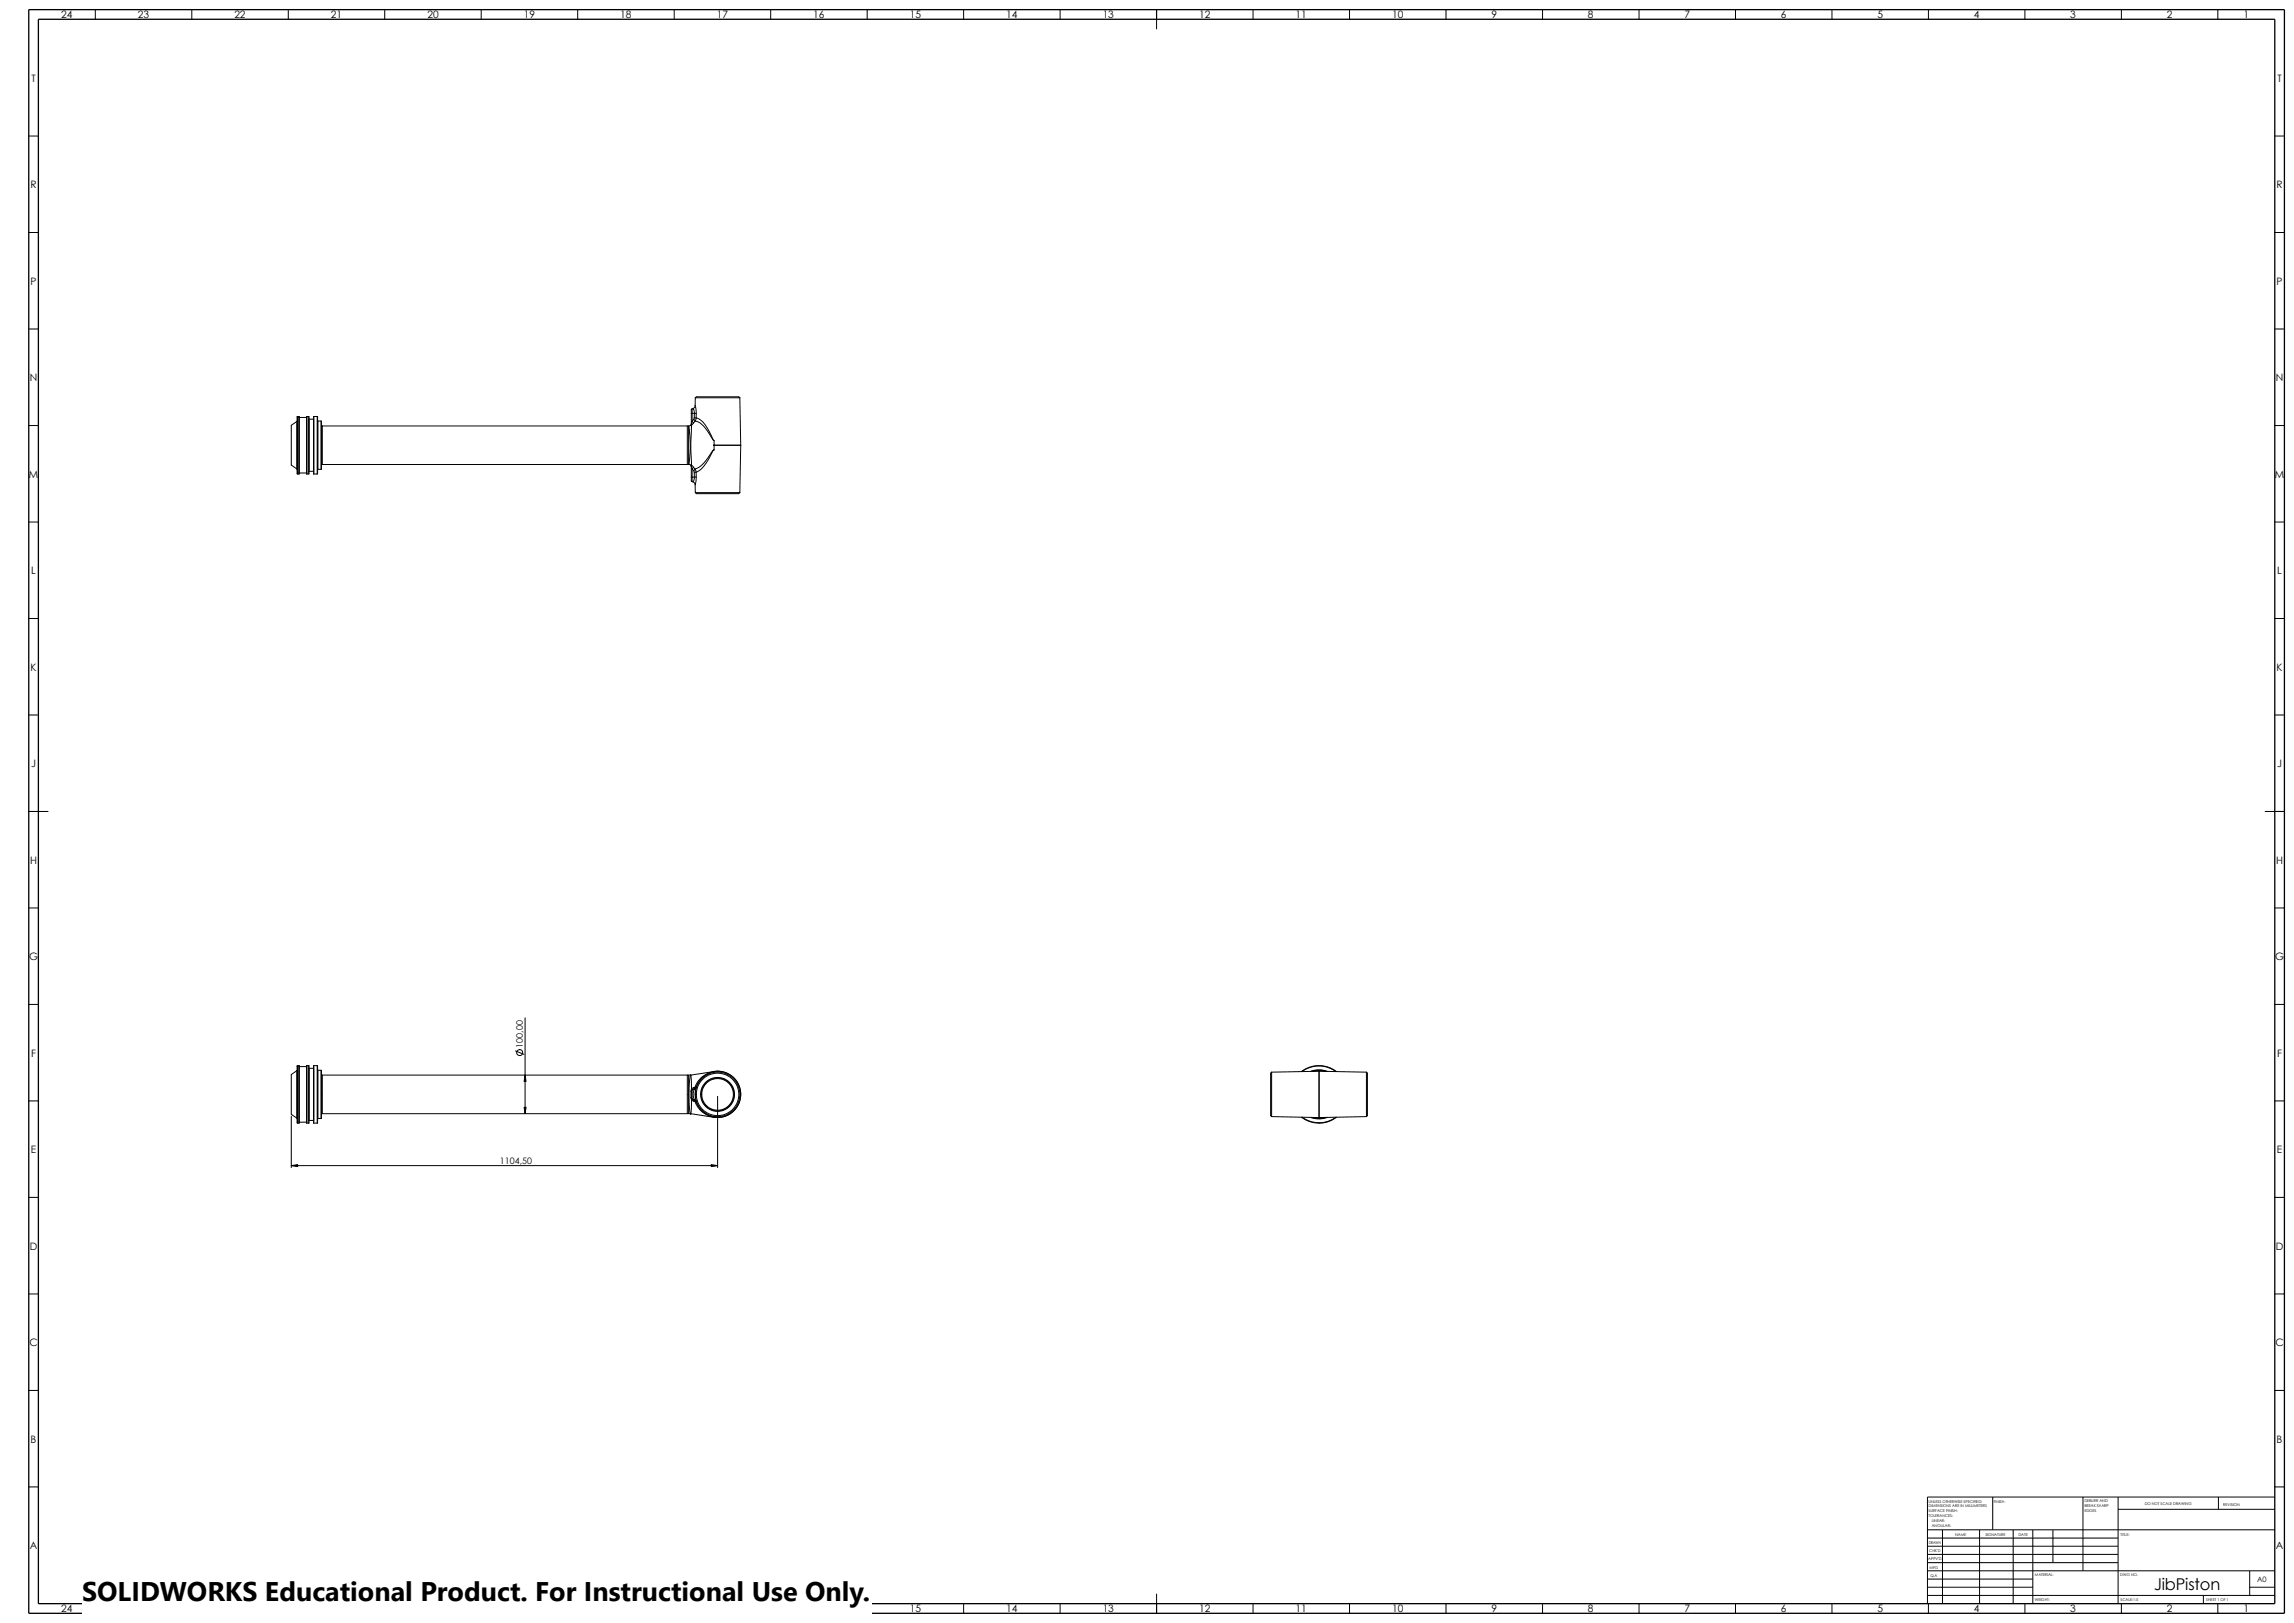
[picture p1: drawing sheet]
<svg xmlns="http://www.w3.org/2000/svg" width="1189mm" height="841mm" viewBox="0 0 1189 841" stroke-linecap="round" stroke-linejoin="round" font-family="sans-serif">
<defs><g id="words">
<text font-size="14" x="43" y="830">SOLIDWORKS Educational Product. For Instructional Use Only.</text>
<text font-size="8.4" x="1116" y="824">JibPiston</text>
<g font-size="5.3">
<text x="32" y="10">24</text>
<text x="71" y="10">23</text>
<text x="121" y="10">22</text>
<text x="171" y="10">21</text>
<text x="221" y="10">20</text>
<text x="271" y="10">19</text>
<text x="321" y="10">18</text>
<text x="371" y="10">17</text>
<text x="421" y="10">16</text>
<text x="471" y="10">15</text>
<text x="521" y="10">14</text>
<text x="571" y="10">13</text>
<text x="621" y="10">12</text>
<text x="671" y="10">11</text>
<text x="721" y="10">10</text>
<text x="773" y="10">9</text>
<text x="823" y="10">8</text>
<text x="873" y="10">7</text>
<text x="923" y="10">6</text>
<text x="973" y="10">5</text>
<text x="1023" y="10">4</text>
<text x="1073" y="10">3</text>
<text x="1123" y="10">2</text>
<text x="1163" y="10">1</text>
<text x="16" y="42">T</text>
<text x="1180" y="42">T</text>
<text x="16" y="98">R</text>
<text x="1180" y="98">R</text>
<text x="16" y="148">P</text>
<text x="1180" y="148">P</text>
<text x="15" y="198">N</text>
<text x="1179" y="198">N</text>
<text x="15" y="248">M</text>
<text x="1179" y="248">M</text>
<text x="16" y="298">L</text>
<text x="1180" y="298">L</text>
<text x="16" y="348">K</text>
<text x="1180" y="348">K</text>
<text x="16" y="398">J</text>
<text x="1180" y="398">J</text>
<text x="16" y="448">H</text>
<text x="1180" y="448">H</text>
<text x="15" y="498">G</text>
<text x="1179" y="498">G</text>
<text x="16" y="548">F</text>
<text x="1180" y="548">F</text>
<text x="16" y="598">E</text>
<text x="1180" y="598">E</text>
<text x="15" y="648">D</text>
<text x="1179" y="648">D</text>
<text x="15" y="698">C</text>
<text x="1179" y="698">C</text>
<text x="16" y="748">B</text>
<text x="1180" y="748">B</text>
<text x="15" y="803">A</text>
<text x="1179" y="803">A</text>
<text x="32" y="836">24</text>
<text x="471" y="836">15</text>
<text x="521" y="836">14</text>
<text x="571" y="836">13</text>
<text x="621" y="836">12</text>
<text x="671" y="836">11</text>
<text x="721" y="836">10</text>
<text x="773" y="836">9</text>
<text x="823" y="836">8</text>
<text x="873" y="836">7</text>
<text x="923" y="836">6</text>
<text x="973" y="836">5</text>
<text x="1023" y="836">4</text>
<text x="1073" y="836">3</text>
<text x="1123" y="836">2</text>
<text x="1163" y="836">1</text>
</g>
<g font-size="4.6">
<text x="271" y="543" transform="rotate(-90 271 543)">100,00</text>
<text x="259" y="603">1104,50</text>
</g>
<text font-size="3.9" x="1170" y="820">A0</text>
<g font-size="2">
<text x="999" y="779">UNLESS OTHERWISE SPECIFIED:</text>
<text x="1033" y="779">FINISH:</text>
<text x="1080" y="779">DEBURR AND</text>
<text x="999" y="781">DIMENSIONS ARE IN MILLIMETERS</text>
<text x="999" y="784">SURFACE FINISH:</text>
<text x="1080" y="784">EDGES</text>
<text x="1080" y="781">BREAK SHARP</text>
<text x="1112" y="780">DO NOT SCALE DRAWING</text>
<text x="1152" y="780">REVISION</text>
<text x="999" y="786">TOLERANCES:</text>
<text x="1001" y="791">ANGULAR:</text>
<text x="1001" y="789">LINEAR:</text>
<text x="1013" y="796">NAME</text>
<text x="1029" y="796">SIGNATURE</text>
<text x="1046" y="796">DATE</text>
<text x="1099" y="796">TITLE:</text>
<text x="1000" y="800">DRAWN</text>
<text x="999" y="808">APPV'D</text>
<text x="1000" y="804">CHK'D</text>
<text x="1000" y="813">MFG</text>
<text x="1000" y="817">Q.A</text>
<text x="1055" y="817">MATERIAL:</text>
<text x="1099" y="817">DWG NO.</text>
<text x="1055" y="830">WEIGHT:</text>
<text x="1099" y="830">SCALE:1:5</text>
<text x="1143" y="830">SHEET 1 OF 1</text>
</g>
</g></defs>
<g fill="none" stroke="#000" stroke-width=".52">
<path d="M49 5v5M99 5v5M149 5v5M199 5v5M249 5v5M299 5v5M349 5v5M399 5v5M449 5v5M499 5v5M549 5v5M599 5v10"/>
<path d="M649 5v5M699 5v5M749 5v5M799 5v5M849 5v5M899 5v5M949 5v5M999 5v5M1049 5v5M1099 5v5M1149 5v5M15 70h5"/>
<path d="M1179 70h5M15 120h5M1179 120h5M15 170h5M1179 170h5M154 218v25M154 218l-3 2v21l3 2M154 218h.1M154 216v30M154 216h1M155 216h.1M155 216v30"/>
<path d="M155 216v29M155 216h4M159 216v29M159 216h.1M159 216v30M159 216h1M160 216h.1M160 216v30M160 217h.1M160 217v27M160 217h3M163 217v27"/>
<path d="M163 216h.1M163 217h.1M163 216v30M163 216h1M164 216v30M165 218h.1M165 218h1M165 218v25M166 218v25M358 220h.1M358 214v6M358 214h2"/>
<path d="M359 212l-1 2M359 218v1M359 218l-1 2M359 212v6M359 212l1 2M359 212h.1M359 219l-1 1M359 217l1 1M359 217v1M360 217h-1M360 217h1M360 214h1"/>
<path d="M360 214v3M360 218a12 12 0 0 1 9 8l1 2M360 218l-1 1M360 210l-1 2M360 210l1 4M360 206v4M360 206h1h22M360 206h23M361 217l-1 1M361 217a12 12 0 0 1 7 8l2 3v5M361 214v3M383 206l1 25"/>
<path d="M15 221h5M356 221v20M356 221h-189M356 221h1M357 221v20h1M357 221h.1M357 221l1 10-1 10M358 220l-1 1M358 220v21M370 233a26 26 0 0 1-9 12M370 233a35 35 0 0 1-9 10h-1M384 231h.1"/>
<path d="M384 231h-14h14M384 231l-1 24M1179 221h5M154 243h.1M154 246h1M155 246h.1M155 245h.1M155 245h4M159 245h.1M159 246h.1M159 246h1M160 246h.1"/>
<path d="M160 244h.1M160 244h3M163 244h.1M163 246h.1M163 246h1M165 243h.1M165 243h1M167 241h.1M167 241v-20v20M167 241h189M357 241h-1M357 241h.1"/>
<path d="M358 241v1M358 241h.1M358 242l1 8M358 242l1 1M358 247h2M358 241l1 1M359 243v7M359 250h.1M359 243v1M359 250l1 1M359 242v1M359 242l1 1"/>
<path d="M359 244l1 1M360 245v2M360 247l-1 3M360 243l1 2M360 243l-1 1M360 251v4M360 255l1 1h22v-1M360 255h23M361 245h-1M361 245v2M361 247l-1 4M361 247h-1"/>
<path d="M15 271h5M1179 271h5M15 321h5M1179 321h5M15 371h5M1179 371h5M15 420h10M1174 420h10M15 470h5M1179 470h5M15 520h5M272 527v50"/>
<path d="M1179 520h5M154 555v24M154 555l-3 2v20l3 2M154 555h.1M154 552v30M154 552h1M155 552h.1M155 552v30M155 553h.1M155 553h4M155 553v28M159 553v28"/>
<path d="M159 553h.1M159 552h.1M159 552v30M159 552h1M160 552h.1M160 552v30M160 554h.1M160 554h3M160 554v27M163 554v27M163 554h.1M163 552h.1"/>
<path d="M163 552v30M163 552h1M164 552v30M165 554v1M165 555v25M165 555h1M166 555v25M167 557v20zM267 545l5 1M272 557l1 3h-1zM356 557v20M356 557h-189"/>
<path d="M356 557h1M357 557v20M357 557h1M358 557l-1 10 1 10h-1M358 557v7M358 557h.1M370 555h.1M370 555a12 12 0 0 0-9 8M370 555h5l4 3 4 4 1 5-1 4-3 5-4 2-6 1M370 555l-12 2M370 555a13 13 0 0 0-10 8M372 555l4 1 5 3 2 4 1 5-2 5-3 4-4 2h-5"/>
<path d="M372 555h-2M659 556h-1v22l1 1M659 556v23M674 555l5-2 4-1 5 1 5 2M675 555l4-2 4-1 4 1 5 2M679 555l4-1 5 1M680 555h3h4M681 555h5M684 555v24M684 555h.1M684 555l-25 1M684 555l24 1"/>
<path d="M708 556h1v22l-1 1M708 556v23M15 570h5M151 578v27M154 579v1M165 580h.1M165 580h1M167 577h189M272 574h1l-1 3zM357 577h-1M358 577h.1M358 577l12 2"/>
<path d="M358 569v1M358 569h.1M358 569h1M358 565h.1M358 565v4M358 570v7M358 570l1 1M358 564v1M359 565h-1M359 569v2M359 565v4M359 569l1 1"/>
<path d="M359 564v1M359 564h-1M359 571h1M359 570l1 1M360 570l1 1M360 564l-1 3 1 3M360 564l-1 1M360 563l-1 1M360 571a12 12 0 0 0 10 8M360 571h1M361 571a12 12 0 0 0 9 8M361 563h-1"/>
<path d="M361 571h.1M361 563l-1 4 1 4M361 563l-1 1M361 563h.1M370 579h.1M372 568v37M659 579h25M674 579l5 2 5 1 4-1 5-2M675 579l4 2 5 1 4-1 4-2M679 579l5 1 4-1M680 579l4 1 3-1M681 579h6"/>
<path d="M684 579h.1M708 579h-24M1179 570h5M154 582h1M155 582h.1M155 581v1M155 581h4M159 581v1M159 582h.1M159 582h1M160 582h.1M160 581h.1"/>
<path d="M160 581h3M163 581h.1M163 582h.1M163 582h1M151 604h3v1zM151 604h221M369 604h3l-3 1zM15 620h5M1179 620h5M15 671h5M1179 671h5M15 721h5"/>
<path d="M1179 721h5M15 771h5M1033 776v17M1080 776v38M1098 776v55M1150 776v6M1179 771h5M1179 776h-180v55M999 797h99M999 793h180M1007 793v38M1026 793v38"/>
<path d="M1043 793v38M1054 793v38M1064 793v17M1098 782h81M999 801h99M999 805h99M999 810h99M999 814h180M999 818h55M1166 814v13M49 831v5M99 831v5"/>
<path d="M149 831v5M199 831v5M249 831v5M299 831v5M349 831v5M399 831v5M449 831v5M499 831v5M549 831v5M599 826v10M649 831v5M699 831v5"/>
<path d="M749 831v5M799 831v5M849 831v5M899 831v5M949 831v5M999 822h55M999 827h180M999 831v5M1049 831v5M1099 831v5M1142 827v4M1149 831v5"/>
<path d="M1166 822h13"/>
<circle cx="269" cy="545" r="1.6"/>
<circle cx="372" cy="567" r="12"/>
<circle cx="372" cy="567" r="9"/>
<circle cx="372" cy="567" r="8"/>
<circle cx="372" cy="567" r="11"/>
</g>
<path d="M15 5h1169v831h-1169zM20 10h1159v821h-1159z" fill="none" stroke="#000" stroke-width=".68" stroke-linecap="butt"/>
<path d="M272 557l1 3h-1zM272 574h1l-1 3zM151 604h3v1zM369 604h3l-3 1z" fill="#000"/>
<path d="M43 815h409v26h-409z" fill="#fff"/>
<use href="#words"/>
</svg>
